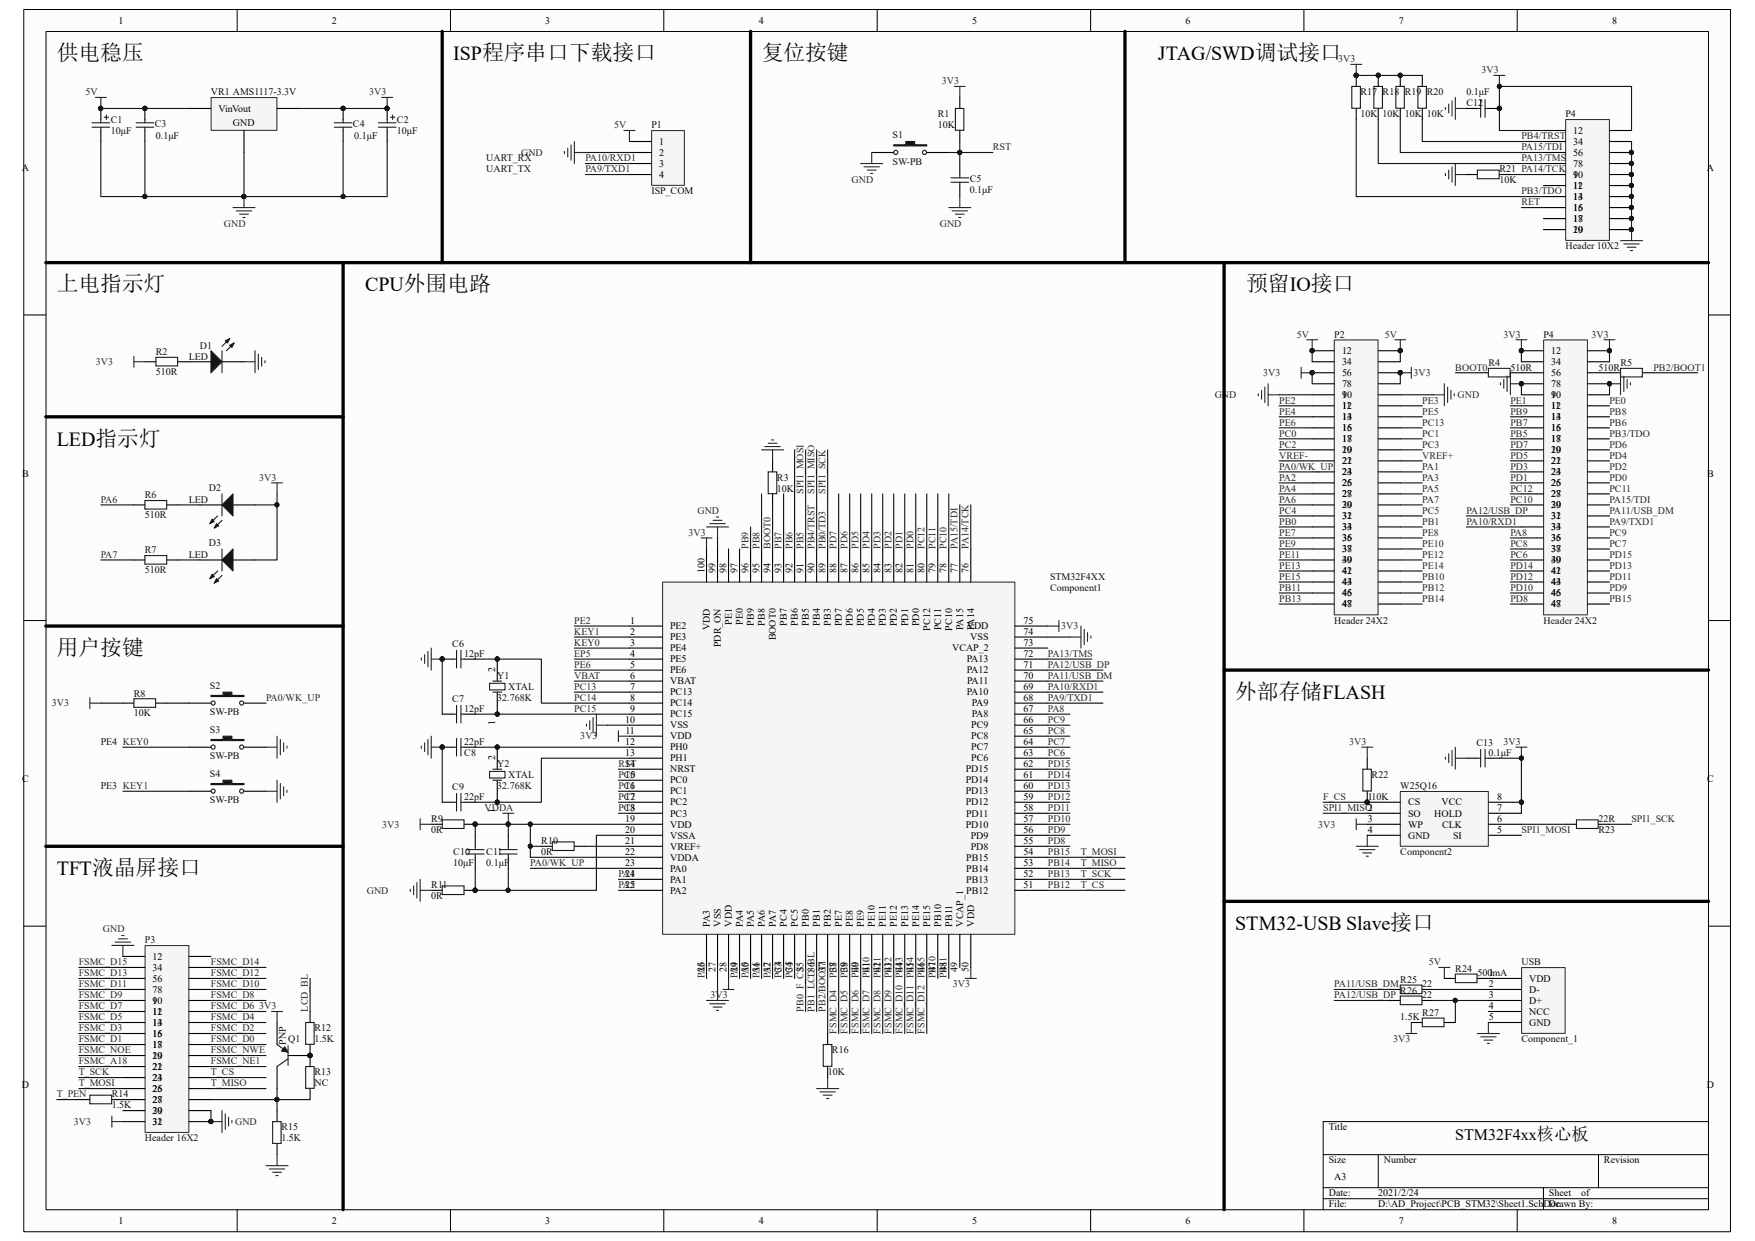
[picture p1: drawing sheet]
<svg xmlns="http://www.w3.org/2000/svg" width="297mm" height="210mm" viewBox="0 0 297 210" stroke-linecap="round" stroke-linejoin="round" font-family="sans-serif">
<defs><g id="words">
<g font-size="3.7">
<text x="9.6" y="10.2">供电稳压</text>
<text x="128.9" y="10.2">复位按键</text>
<text x="9.6" y="49.3">上电指示灯</text>
<text x="210.9" y="49.3">预留IO接口</text>
<text x="9.6" y="110.8">用户按键</text>
<text x="209" y="118.3">外部存储FLASH</text>
</g>
<g font-size="3.4">
<text x="76.7" y="10.2">ISP程序串口下载接口</text>
<text x="196" y="10.2">JTAG/SWD调试接口</text>
<text x="61.8" y="49.3">CPU外围电路</text>
<text x="9.6" y="75.4">LED指示灯</text>
<text x="9.6" y="148.1">TFT液晶屏接口</text>
<text x="209" y="157.4">STM32-USB Slave接口</text>
</g>
<text font-size="2.7" x="246.3" y="193">STM32F4xx核心板</text>
<g font-size="1.7">
<text x="20.1" y="4">1</text>
<text x="56.2" y="4">2</text>
<text x="92.3" y="4">3</text>
<text x="128.4" y="4">4</text>
<text x="164.5" y="4">5</text>
<text x="200.6" y="4">6</text>
<text x="236.7" y="4">7</text>
<text x="272.8" y="4">8</text>
<text x="37" y="18.9">VinVout</text>
<text x="39.4" y="21.3">GND</text>
<text x="266.2" y="22.6">12</text>
<text x="3.7" y="29">A</text>
<text x="111.5" y="24.5">1</text>
<text x="111.5" y="26.4">2</text>
<text x="111.5" y="28.2">3</text>
<text x="266.2" y="24.5">34</text>
<text x="266.2" y="26.4">56</text>
<text x="266.2" y="28.2">78</text>
<text x="288.8" y="29">A</text>
<text x="111.5" y="30.1">4</text>
<text x="266.2" y="30.1">9</text>
<text x="266.2" y="30.1">10</text>
<text x="266.2" y="32">112</text>
<text x="266.2" y="33.8">13</text>
<text x="266.2" y="35.7">15</text>
<text x="267.1" y="33.8">4</text>
<text x="267.1" y="35.7">6</text>
<text x="266.2" y="37.5">17</text>
<text x="266.2" y="39.4">19</text>
<text x="266.2" y="39.4">20</text>
<text x="267.1" y="37.5">8</text>
<text x="227.1" y="59.9">12</text>
<text x="262.5" y="59.9">12</text>
<text x="227.1" y="61.8">34</text>
<text x="227.1" y="63.7">56</text>
<text x="227.1" y="65.5">78</text>
<text x="262.5" y="61.8">34</text>
<text x="262.5" y="63.7">56</text>
<text x="262.5" y="65.5">78</text>
<text x="227.1" y="67.4">9</text>
<text x="227.1" y="67.4">10</text>
<text x="227.1" y="69.3">112</text>
<text x="227.1" y="71.1">13</text>
<text x="228" y="71.1">4</text>
<text x="262.5" y="67.4">9</text>
<text x="262.5" y="67.4">10</text>
<text x="262.5" y="69.3">112</text>
<text x="262.5" y="71.1">13</text>
<text x="263.4" y="71.1">4</text>
<text x="227.1" y="73">15</text>
<text x="227.1" y="74.8">17</text>
<text x="227.1" y="76.7">19</text>
<text x="227.1" y="76.7">20</text>
<text x="228" y="73">6</text>
<text x="228" y="74.8">8</text>
<text x="262.5" y="73">15</text>
<text x="262.5" y="74.8">17</text>
<text x="262.5" y="76.7">19</text>
<text x="262.5" y="76.7">20</text>
<text x="263.4" y="73">6</text>
<text x="263.4" y="74.8">8</text>
<text x="3.7" y="80.6">B</text>
<text x="227.1" y="78.6">21</text>
<text x="227.1" y="80.4">23</text>
<text x="227.1" y="82.3">25</text>
<text x="228" y="78.6">2</text>
<text x="228" y="80.4">4</text>
<text x="228" y="82.3">6</text>
<text x="262.5" y="78.6">21</text>
<text x="262.5" y="80.4">23</text>
<text x="262.5" y="82.3">25</text>
<text x="263.4" y="78.6">2</text>
<text x="263.4" y="80.4">4</text>
<text x="263.4" y="82.3">6</text>
<text x="288.9" y="80.6">B</text>
<text x="227.1" y="84.2">27</text>
<text x="227.1" y="86">29</text>
<text x="227.1" y="86">30</text>
<text x="227.1" y="87.9">31</text>
<text x="227.1" y="89.7">33</text>
<text x="228" y="84.2">8</text>
<text x="228" y="87.9">2</text>
<text x="228" y="89.7">4</text>
<text x="262.5" y="84.2">27</text>
<text x="262.5" y="86">29</text>
<text x="262.5" y="86">30</text>
<text x="262.5" y="87.9">31</text>
<text x="262.5" y="89.7">33</text>
<text x="263.4" y="84.2">8</text>
<text x="263.4" y="87.9">2</text>
<text x="263.4" y="89.7">4</text>
<text x="227.1" y="91.6">35</text>
<text x="227.1" y="93.5">37</text>
<text x="227.1" y="95.3">39</text>
<text x="227.1" y="95.3">40</text>
<text x="228" y="91.6">6</text>
<text x="228" y="93.5">8</text>
<text x="262.5" y="91.6">35</text>
<text x="262.5" y="93.5">37</text>
<text x="262.5" y="95.3">39</text>
<text x="262.5" y="95.3">40</text>
<text x="263.4" y="91.6">6</text>
<text x="263.4" y="93.5">8</text>
<text x="119.2" y="97" transform="rotate(-90 119.2 97)">100</text>
<text x="121.1" y="97" transform="rotate(-90 121.1 97)">99</text>
<text x="122.9" y="97" transform="rotate(-90 122.9 97)">98</text>
<text x="124.8" y="97" transform="rotate(-90 124.8 97)">97</text>
<text x="126.7" y="97" transform="rotate(-90 126.7 97)">96</text>
<text x="128.5" y="97" transform="rotate(-90 128.5 97)">95</text>
<text x="130.4" y="97" transform="rotate(-90 130.4 97)">94</text>
<text x="132.2" y="97" transform="rotate(-90 132.2 97)">93</text>
<text x="134.1" y="97" transform="rotate(-90 134.1 97)">92</text>
<text x="136" y="97" transform="rotate(-90 136 97)">91</text>
<text x="137.8" y="97" transform="rotate(-90 137.8 97)">90</text>
<text x="139.7" y="97" transform="rotate(-90 139.7 97)">89</text>
<text x="141.6" y="97" transform="rotate(-90 141.6 97)">88</text>
<text x="143.4" y="97" transform="rotate(-90 143.4 97)">87</text>
<text x="145.3" y="97" transform="rotate(-90 145.3 97)">86</text>
<text x="147.1" y="97" transform="rotate(-90 147.1 97)">85</text>
<text x="149" y="97" transform="rotate(-90 149 97)">84</text>
<text x="150.9" y="97" transform="rotate(-90 150.9 97)">83</text>
<text x="152.7" y="97" transform="rotate(-90 152.7 97)">82</text>
<text x="154.6" y="97" transform="rotate(-90 154.6 97)">81</text>
<text x="156.5" y="97" transform="rotate(-90 156.5 97)">80</text>
<text x="158.3" y="97" transform="rotate(-90 158.3 97)">79</text>
<text x="160.2" y="97" transform="rotate(-90 160.2 97)">78</text>
<text x="162.1" y="97" transform="rotate(-90 162.1 97)">77</text>
<text x="163.9" y="97" transform="rotate(-90 163.9 97)">76</text>
<text x="227.1" y="97.2">41</text>
<text x="227.1" y="99.1">43</text>
<text x="227.1" y="100.9">45</text>
<text x="228" y="97.2">2</text>
<text x="228" y="99.1">4</text>
<text x="228" y="100.9">6</text>
<text x="262.5" y="97.2">41</text>
<text x="262.5" y="99.1">43</text>
<text x="262.5" y="100.9">45</text>
<text x="263.4" y="97.2">2</text>
<text x="263.4" y="99.1">4</text>
<text x="263.4" y="100.9">6</text>
<text x="106.6" y="105.6">1</text>
<text x="106.6" y="107.4">2</text>
<text x="113.4" y="106.5">PE2</text>
<text x="120.1" y="106.6" transform="rotate(-90 120.1 106.6)">VDD</text>
<text x="123.9" y="105.7" transform="rotate(-90 123.9 105.7)">PE1</text>
<text x="125.7" y="105.7" transform="rotate(-90 125.7 105.7)">PE0</text>
<text x="127.6" y="105.9" transform="rotate(-90 127.6 105.9)">PB9</text>
<text x="129.5" y="105.9" transform="rotate(-90 129.5 105.9)">PB8</text>
<text x="133.2" y="105.9" transform="rotate(-90 133.2 105.9)">PB7</text>
<text x="135" y="105.9" transform="rotate(-90 135 105.9)">PB6</text>
<text x="136.9" y="105.9" transform="rotate(-90 136.9 105.9)">PB5</text>
<text x="138.8" y="105.9" transform="rotate(-90 138.8 105.9)">PB4</text>
<text x="140.6" y="105.9" transform="rotate(-90 140.6 105.9)">PB3</text>
<text x="142.5" y="106" transform="rotate(-90 142.5 106)">PD7</text>
<text x="144.4" y="106" transform="rotate(-90 144.4 106)">PD6</text>
<text x="146.2" y="106" transform="rotate(-90 146.2 106)">PD5</text>
<text x="148.1" y="106" transform="rotate(-90 148.1 106)">PD4</text>
<text x="149.9" y="106" transform="rotate(-90 149.9 106)">PD3</text>
<text x="151.8" y="106" transform="rotate(-90 151.8 106)">PD2</text>
<text x="153.7" y="106" transform="rotate(-90 153.7 106)">PD1</text>
<text x="155.5" y="106" transform="rotate(-90 155.5 106)">PD0</text>
<text x="157.4" y="106.7" transform="rotate(-90 157.4 106.7)">PC12</text>
<text x="159.3" y="106.6" transform="rotate(-90 159.3 106.6)">PC11</text>
<text x="161.1" y="106.7" transform="rotate(-90 161.1 106.7)">PC10</text>
<text x="163" y="106.6" transform="rotate(-90 163 106.6)">PA15</text>
<text x="163.6" y="106.5">VDD</text>
<text x="164.8" y="106.6" transform="rotate(-90 164.8 106.6)">PA14</text>
<text x="173.2" y="107.4">74</text>
<text x="173.2" y="105.6">75</text>
<text x="227.1" y="102.8">47</text>
<text x="228" y="102.8">8</text>
<text x="262.5" y="102.8">47</text>
<text x="263.4" y="102.8">8</text>
<text x="83.8" y="113.8" transform="rotate(-90 83.8 113.8)">2</text>
<text x="106.6" y="109.3">3</text>
<text x="106.6" y="111.2">4</text>
<text x="106.6" y="113">5</text>
<text x="113.4" y="108.4">PE3</text>
<text x="113.4" y="110.2">PE4</text>
<text x="113.4" y="112.1">PE5</text>
<text x="113.4" y="114">PE6</text>
<text x="122" y="109.5" transform="rotate(-90 122 109.5)">PDR_ON</text>
<text x="131.3" y="108.4" transform="rotate(-90 131.3 108.4)">BOOT0</text>
<text x="161.1" y="110.2">VCAP_2</text>
<text x="163.6" y="114">PA12</text>
<text x="163.6" y="112.1">PA13</text>
<text x="164.2" y="108.4">VSS</text>
<text x="173.2" y="113">71</text>
<text x="173.2" y="111.2">72</text>
<text x="173.2" y="109.3">73</text>
<text x="106.6" y="114.9">6</text>
<text x="106.6" y="116.8">7</text>
<text x="106.6" y="118.6">8</text>
<text x="113.4" y="115.8">VBAT</text>
<text x="113.4" y="117.7">PC13</text>
<text x="113.4" y="119.5">PC14</text>
<text x="163.6" y="117.7">PA10</text>
<text x="163.7" y="115.8">PA11</text>
<text x="164.5" y="119.5">PA9</text>
<text x="173.2" y="118.6">68</text>
<text x="173.2" y="116.8">69</text>
<text x="173.2" y="114.9">70</text>
<text x="83.8" y="122.6" transform="rotate(-90 83.8 122.6)">1</text>
<text x="105.8" y="122.3">10</text>
<text x="105.8" y="124.2">11</text>
<text x="106.6" y="120.5">9</text>
<text x="113.4" y="121.4">PC15</text>
<text x="113.4" y="123.3">VSS</text>
<text x="113.4" y="125.1">VDD</text>
<text x="164.4" y="125.1">PC8</text>
<text x="164.4" y="123.3">PC9</text>
<text x="164.5" y="121.4">PA8</text>
<text x="173.2" y="124.2">65</text>
<text x="173.2" y="122.3">66</text>
<text x="173.2" y="120.5">67</text>
<text x="83.8" y="128.7" transform="rotate(-90 83.8 128.7)">2</text>
<text x="105.8" y="126.1">12</text>
<text x="105.8" y="127.9">13</text>
<text x="105.8" y="129.8">14</text>
<text x="105.8" y="131.7">15</text>
<text x="113.4" y="127">PH0</text>
<text x="113.4" y="128.9">PH1</text>
<text x="113.4" y="130.7">NRST</text>
<text x="163.4" y="130.7">PD15</text>
<text x="164.4" y="128.9">PC6</text>
<text x="164.4" y="127">PC7</text>
<text x="173.2" y="131.7">61</text>
<text x="173.2" y="129.8">62</text>
<text x="173.2" y="127.9">63</text>
<text x="173.2" y="126.1">64</text>
<text x="3.7" y="132.4">C</text>
<text x="83.8" y="137.5" transform="rotate(-90 83.8 137.5)">1</text>
<text x="105.8" y="133.5">16</text>
<text x="105.8" y="135.4">17</text>
<text x="105.8" y="137.3">18</text>
<text x="113.4" y="132.6">PC0</text>
<text x="113.4" y="134.5">PC1</text>
<text x="113.4" y="136.3">PC2</text>
<text x="163.4" y="136.3">PD12</text>
<text x="163.4" y="134.5">PD13</text>
<text x="163.4" y="132.6">PD14</text>
<text x="173.2" y="137.3">58</text>
<text x="173.2" y="135.4">59</text>
<text x="173.2" y="133.5">60</text>
<text x="231.5" y="135.4">110K</text>
<text x="238.3" y="136.3">CS</text>
<text x="244" y="136.3">VCC</text>
<text x="253.4" y="135.4">8</text>
<text x="253.4" y="137.3">7</text>
<text x="288.9" y="132.4">C</text>
<text x="105.8" y="139.1">19</text>
<text x="105.8" y="141">20</text>
<text x="105.8" y="142.9">21</text>
<text x="113.4" y="138.2">PC3</text>
<text x="113.4" y="140.1">VDD</text>
<text x="113.4" y="141.9">VSSA</text>
<text x="113.4" y="143.8">VREF+</text>
<text x="163.4" y="140.1">PD10</text>
<text x="163.5" y="138.2">PD11</text>
<text x="164.3" y="143.8">PD8</text>
<text x="164.3" y="141.9">PD9</text>
<text x="173.2" y="142.9">55</text>
<text x="173.2" y="141">56</text>
<text x="173.2" y="139.1">57</text>
<text x="231.5" y="139.1">3</text>
<text x="231.5" y="141">4</text>
<text x="238.3" y="138.2">SO</text>
<text x="238.3" y="140.1">WP</text>
<text x="238.3" y="141.9">GND</text>
<text x="242.7" y="138.2">HOLD</text>
<text x="244.1" y="140.1">CLK</text>
<text x="245.9" y="141.9">SI</text>
<text x="253.4" y="139.1">6</text>
<text x="253.4" y="141">5</text>
<text x="105.8" y="144.7">22</text>
<text x="105.8" y="146.6">23</text>
<text x="105.8" y="148.5">24</text>
<text x="113.4" y="145.7">VDDA</text>
<text x="113.4" y="147.5">PA0</text>
<text x="113.4" y="149.4">PA1</text>
<text x="163.5" y="149.4">PB13</text>
<text x="163.5" y="147.5">PB14</text>
<text x="163.5" y="145.7">PB15</text>
<text x="173.2" y="148.5">52</text>
<text x="173.2" y="146.6">53</text>
<text x="173.2" y="144.7">54</text>
<text x="105.8" y="150.3">25</text>
<text x="113.4" y="151.3">PA2</text>
<text x="163.5" y="151.3">PB12</text>
<text x="173.2" y="150.3">51</text>
<text x="120.1" y="156.8" transform="rotate(-90 120.1 156.8)">PA3</text>
<text x="122" y="156.8" transform="rotate(-90 122 156.8)">VSS</text>
<text x="123.9" y="156.8" transform="rotate(-90 123.9 156.8)">VDD</text>
<text x="125.7" y="156.8" transform="rotate(-90 125.7 156.8)">PA4</text>
<text x="127.6" y="156.8" transform="rotate(-90 127.6 156.8)">PA5</text>
<text x="129.5" y="156.8" transform="rotate(-90 129.5 156.8)">PA6</text>
<text x="131.3" y="156.8" transform="rotate(-90 131.3 156.8)">PA7</text>
<text x="133.2" y="156.8" transform="rotate(-90 133.2 156.8)">PC4</text>
<text x="135" y="156.8" transform="rotate(-90 135 156.8)">PC5</text>
<text x="136.9" y="156.8" transform="rotate(-90 136.9 156.8)">PB0</text>
<text x="138.8" y="156.8" transform="rotate(-90 138.8 156.8)">PB1</text>
<text x="140.6" y="156.8" transform="rotate(-90 140.6 156.8)">PB2</text>
<text x="142.5" y="156.8" transform="rotate(-90 142.5 156.8)">PE7</text>
<text x="144.4" y="156.8" transform="rotate(-90 144.4 156.8)">PE8</text>
<text x="146.2" y="156.8" transform="rotate(-90 146.2 156.8)">PE9</text>
<text x="148.1" y="156.8" transform="rotate(-90 148.1 156.8)">PE10</text>
<text x="149.9" y="156.8" transform="rotate(-90 149.9 156.8)">PE11</text>
<text x="151.8" y="156.8" transform="rotate(-90 151.8 156.8)">PE12</text>
<text x="153.7" y="156.8" transform="rotate(-90 153.7 156.8)">PE13</text>
<text x="155.5" y="156.8" transform="rotate(-90 155.5 156.8)">PE14</text>
<text x="157.4" y="156.8" transform="rotate(-90 157.4 156.8)">PE15</text>
<text x="159.3" y="156.8" transform="rotate(-90 159.3 156.8)">PB10</text>
<text x="161.1" y="156.8" transform="rotate(-90 161.1 156.8)">PB11</text>
<text x="163" y="156.8" transform="rotate(-90 163 156.8)">VCAP_1</text>
<text x="164.8" y="156.8" transform="rotate(-90 164.8 156.8)">VDD</text>
<text x="25.8" y="162.4">12</text>
<text x="25.8" y="164.3">34</text>
<text x="25.8" y="166.2">56</text>
<text x="119.2" y="164.5" transform="rotate(-90 119.2 164.5)">26</text>
<text x="121.1" y="164.5" transform="rotate(-90 121.1 164.5)">27</text>
<text x="122.9" y="164.5" transform="rotate(-90 122.9 164.5)">28</text>
<text x="124.8" y="164.5" transform="rotate(-90 124.8 164.5)">29</text>
<text x="126.7" y="164.5" transform="rotate(-90 126.7 164.5)">30</text>
<text x="128.5" y="164.5" transform="rotate(-90 128.5 164.5)">31</text>
<text x="130.4" y="164.5" transform="rotate(-90 130.4 164.5)">32</text>
<text x="132.2" y="164.5" transform="rotate(-90 132.2 164.5)">33</text>
<text x="134.1" y="164.5" transform="rotate(-90 134.1 164.5)">34</text>
<text x="136" y="164.5" transform="rotate(-90 136 164.5)">35</text>
<text x="137.8" y="164.5" transform="rotate(-90 137.8 164.5)">36</text>
<text x="139.7" y="164.5" transform="rotate(-90 139.7 164.5)">37</text>
<text x="141.6" y="164.5" transform="rotate(-90 141.6 164.5)">38</text>
<text x="143.4" y="164.5" transform="rotate(-90 143.4 164.5)">39</text>
<text x="145.3" y="164.5" transform="rotate(-90 145.3 164.5)">40</text>
<text x="147.1" y="164.5" transform="rotate(-90 147.1 164.5)">41</text>
<text x="149" y="164.5" transform="rotate(-90 149 164.5)">42</text>
<text x="150.9" y="164.5" transform="rotate(-90 150.9 164.5)">43</text>
<text x="152.7" y="164.5" transform="rotate(-90 152.7 164.5)">44</text>
<text x="154.6" y="164.5" transform="rotate(-90 154.6 164.5)">45</text>
<text x="156.5" y="164.5" transform="rotate(-90 156.5 164.5)">46</text>
<text x="158.3" y="164.5" transform="rotate(-90 158.3 164.5)">47</text>
<text x="160.2" y="164.5" transform="rotate(-90 160.2 164.5)">48</text>
<text x="162.1" y="164.5" transform="rotate(-90 162.1 164.5)">49</text>
<text x="163.9" y="164.5" transform="rotate(-90 163.9 164.5)">50</text>
<text x="252" y="165.2">1</text>
<text x="252" y="167.1">2</text>
<text x="258.8" y="166.2">VDD</text>
<text x="25.8" y="168">78</text>
<text x="25.8" y="169.9">9</text>
<text x="25.8" y="169.9">10</text>
<text x="25.8" y="171.7">112</text>
<text x="25.8" y="173.6">13</text>
<text x="26.7" y="173.6">4</text>
<text x="252" y="169">3</text>
<text x="252" y="170.8">4</text>
<text x="252" y="172.7">5</text>
<text x="258.8" y="168">D-</text>
<text x="258.8" y="169.9">D+</text>
<text x="258.8" y="171.7">NCC</text>
<text x="258.8" y="173.6">GND</text>
<text x="25.8" y="175.5">15</text>
<text x="25.8" y="177.3">17</text>
<text x="25.8" y="179.2">19</text>
<text x="25.8" y="179.2">20</text>
<text x="26.7" y="175.5">6</text>
<text x="26.7" y="177.3">8</text>
<text x="3.7" y="184.1">D</text>
<text x="25.8" y="181.1">21</text>
<text x="25.8" y="182.9">23</text>
<text x="25.8" y="184.8">25</text>
<text x="26.7" y="181.1">2</text>
<text x="26.7" y="182.9">4</text>
<text x="26.7" y="184.8">6</text>
<text x="288.8" y="184.1">D</text>
<text x="25.8" y="186.6">27</text>
<text x="25.8" y="188.5">29</text>
<text x="25.8" y="188.5">30</text>
<text x="25.8" y="190.4">31</text>
<text x="26.7" y="186.6">8</text>
<text x="26.7" y="190.4">2</text>
<text x="224.9" y="191.3">Title</text>
<text x="224.9" y="196.9">Size</text>
<text x="234.2" y="196.9">Number</text>
<text x="271.4" y="196.9">Revision</text>
<text x="224.9" y="202.5">Date:</text>
<text x="225.8" y="199.7">A3</text>
<text x="233.3" y="202.5">2021/2/24</text>
<text x="262.1" y="202.5">Sheet</text>
<text x="267.6" y="202.5">of</text>
<text x="20.1" y="207.1">1</text>
<text x="56.2" y="207.1">2</text>
<text x="92.3" y="207.1">3</text>
<text x="128.4" y="207.1">4</text>
<text x="164.5" y="207.1">5</text>
<text x="200.6" y="207.1">6</text>
<text x="224.9" y="204.3">File:</text>
<text x="233.3" y="204.3">D:\AD_Project\PCB_STM32\Sheet1.SchDoc</text>
<text x="236.7" y="207.1">7</text>
<text x="262.1" y="204.3">Drawn By:</text>
<text x="272.8" y="207.1">8</text>
</g>
<g font-size="1.7" fill="#262626">
<text x="226.5" y="10.5">3V3</text>
<text x="14.5" y="16.1">5V</text>
<text x="62.5" y="16.1">3V3</text>
<text x="159.4" y="14.3">3V3</text>
<text x="250.7" y="12.4">3V3</text>
<text x="103.9" y="21.7">5V</text>
<text x="257.5" y="23.6">PB4/TRST</text>
<text x="88.2" y="26.4">GND</text>
<text x="99.1" y="27.3">PA10/RXD1</text>
<text x="99.1" y="29.2">PA9/TXD1</text>
<text x="168" y="25.4">RST</text>
<text x="257.5" y="25.4">PA15/TDI</text>
<text x="257.5" y="27.3">PA13/TMS</text>
<text x="144.1" y="31">GND</text>
<text x="257.5" y="34.8">RET</text>
<text x="257.5" y="32.9">PB3/TDO</text>
<text x="37.9" y="38.5">GND</text>
<text x="159" y="38.5">GND</text>
<text x="219.5" y="57.1">5V</text>
<text x="234.4" y="57.1">5V</text>
<text x="254.5" y="57.1">3V3</text>
<text x="269.4" y="57.1">3V3</text>
<text x="16.2" y="61.8">3V3</text>
<text x="213.8" y="63.7">3V3</text>
<text x="239.2" y="63.7">3V3</text>
<text x="246.3" y="62.7">BOOT0</text>
<text x="279.8" y="62.7">PB2/BOOT1</text>
<text x="205.6" y="67.4">GND</text>
<text x="216.5" y="68.3">PE2</text>
<text x="216.5" y="70.2">PE4</text>
<text x="240.7" y="68.3">PE3</text>
<text x="240.7" y="70.2">PE5</text>
<text x="246.7" y="67.4">GND</text>
<text x="255.6" y="70.2">PB9</text>
<text x="255.6" y="68.3">PE1</text>
<text x="272.4" y="68.3">PE0</text>
<text x="272.4" y="70.2">PB8</text>
<text x="216.5" y="72.1">PE6</text>
<text x="216.5" y="73.9">PC0</text>
<text x="216.5" y="75.8">PC2</text>
<text x="216.5" y="77.6">VREF-</text>
<text x="240.7" y="72.1">PC13</text>
<text x="240.7" y="73.9">PC1</text>
<text x="240.7" y="75.8">PC3</text>
<text x="240.7" y="77.6">VREF+</text>
<text x="255.6" y="72.1">PB7</text>
<text x="255.6" y="73.9">PB5</text>
<text x="255.6" y="75.8">PD7</text>
<text x="255.6" y="77.6">PD5</text>
<text x="272.4" y="72.1">PB6</text>
<text x="272.4" y="73.9">PB3/TDO</text>
<text x="272.4" y="75.8">PD6</text>
<text x="272.4" y="77.6">PD4</text>
<text x="43.9" y="81.4">3V3</text>
<text x="136" y="83.6" transform="rotate(-90 136 83.6)">SPI1_MOSI</text>
<text x="137.8" y="83.6" transform="rotate(-90 137.8 83.6)">SPI1_MISO</text>
<text x="139.7" y="83.6" transform="rotate(-90 139.7 83.6)">SPI1_SCK</text>
<text x="216.5" y="79.5">PA0/WK_UP</text>
<text x="216.5" y="81.4">PA2</text>
<text x="216.5" y="83.2">PA4</text>
<text x="240.7" y="79.5">PA1</text>
<text x="240.7" y="81.4">PA3</text>
<text x="240.7" y="83.2">PA5</text>
<text x="255.6" y="79.5">PD3</text>
<text x="255.6" y="81.4">PD1</text>
<text x="255.6" y="83.2">PC12</text>
<text x="272.4" y="79.5">PD2</text>
<text x="272.4" y="81.4">PD0</text>
<text x="272.4" y="83.2">PC11</text>
<text x="17.1" y="85.1">PA6</text>
<text x="118" y="87">GND</text>
<text x="216.5" y="85.1">PA6</text>
<text x="216.5" y="87">PC4</text>
<text x="216.5" y="88.8">PB0</text>
<text x="240.7" y="85.1">PA7</text>
<text x="240.7" y="87">PC5</text>
<text x="240.7" y="88.8">PB1</text>
<text x="248.2" y="87">PA12/USB_DP</text>
<text x="248.2" y="88.8">PA10/RXD1</text>
<text x="255.6" y="85.1">PC10</text>
<text x="272.4" y="85.1">PA15/TDI</text>
<text x="272.4" y="87">PA11/USB_DM</text>
<text x="272.4" y="88.8">PA9/TXD1</text>
<text x="17.1" y="94.4">PA7</text>
<text x="116.5" y="90.7">3V3</text>
<text x="126.7" y="92.9" transform="rotate(-90 126.7 92.9)">PB9</text>
<text x="128.5" y="92.9" transform="rotate(-90 128.5 92.9)">PB8</text>
<text x="130.4" y="92.9" transform="rotate(-90 130.4 92.9)">BOOT0</text>
<text x="132.2" y="92.9" transform="rotate(-90 132.2 92.9)">PB7</text>
<text x="134.1" y="92.9" transform="rotate(-90 134.1 92.9)">PB6</text>
<text x="136" y="92.9" transform="rotate(-90 136 92.9)">PB5</text>
<text x="137.8" y="92.9" transform="rotate(-90 137.8 92.9)">PB4/TRST</text>
<text x="139.7" y="92.9" transform="rotate(-90 139.7 92.9)">PB0/TD3</text>
<text x="141.6" y="92.9" transform="rotate(-90 141.6 92.9)">PD7</text>
<text x="143.4" y="92.9" transform="rotate(-90 143.4 92.9)">PD6</text>
<text x="145.3" y="92.9" transform="rotate(-90 145.3 92.9)">PD5</text>
<text x="147.1" y="92.9" transform="rotate(-90 147.1 92.9)">PD4</text>
<text x="149" y="92.9" transform="rotate(-90 149 92.9)">PD3</text>
<text x="150.9" y="92.9" transform="rotate(-90 150.9 92.9)">PD2</text>
<text x="152.7" y="92.9" transform="rotate(-90 152.7 92.9)">PD1</text>
<text x="154.6" y="92.9" transform="rotate(-90 154.6 92.9)">PD0</text>
<text x="156.5" y="92.9" transform="rotate(-90 156.5 92.9)">PC12</text>
<text x="158.3" y="92.9" transform="rotate(-90 158.3 92.9)">PC11</text>
<text x="160.2" y="92.9" transform="rotate(-90 160.2 92.9)">PC10</text>
<text x="162.1" y="92.9" transform="rotate(-90 162.1 92.9)">PA15/TDI</text>
<text x="163.9" y="92.9" transform="rotate(-90 163.9 92.9)">PA14/TCK</text>
<text x="216.5" y="90.7">PE7</text>
<text x="216.5" y="92.5">PE9</text>
<text x="216.5" y="94.4">PE11</text>
<text x="240.7" y="90.7">PE8</text>
<text x="240.7" y="92.5">PE10</text>
<text x="240.7" y="94.4">PE12</text>
<text x="255.6" y="90.7">PA8</text>
<text x="255.6" y="92.5">PC8</text>
<text x="255.6" y="94.4">PC6</text>
<text x="272.4" y="90.7">PC9</text>
<text x="272.4" y="92.5">PC7</text>
<text x="272.4" y="94.4">PD15</text>
<text x="216.5" y="96.3">PE13</text>
<text x="216.5" y="98.1">PE15</text>
<text x="216.5" y="100">PB11</text>
<text x="216.5" y="101.9">PB13</text>
<text x="240.7" y="96.3">PE14</text>
<text x="240.7" y="98.1">PB10</text>
<text x="240.7" y="100">PB12</text>
<text x="240.7" y="101.9">PB14</text>
<text x="255.6" y="101.9">PD8</text>
<text x="255.6" y="100">PD10</text>
<text x="255.6" y="96.3">PD14</text>
<text x="255.6" y="98.1">PD12</text>
<text x="272.4" y="96.3">PD13</text>
<text x="272.4" y="98.1">PD11</text>
<text x="272.4" y="100">PD9</text>
<text x="272.4" y="101.9">PB15</text>
<text x="97.2" y="105.6">PE2</text>
<text x="97.2" y="107.4">KEY1</text>
<text x="179.6" y="106.5">3V3</text>
<text x="97.2" y="111.2">EP5</text>
<text x="97.2" y="113">PE6</text>
<text x="97.2" y="109.3">KEY0</text>
<text x="177.3" y="111.2">PA13/TMS</text>
<text x="177.3" y="113">PA12/USB_DP</text>
<text x="8.8" y="119.5">3V3</text>
<text x="45" y="118.6">PA0/WK_UP</text>
<text x="97.2" y="114.9">VBAT</text>
<text x="97.2" y="116.8">PC13</text>
<text x="97.2" y="118.6">PC14</text>
<text x="177.3" y="118.6">PA9/TXD1</text>
<text x="177.3" y="116.8">PA10/RXD1</text>
<text x="177.3" y="114.9">PA11/USB_DM</text>
<text x="97.2" y="120.5">PC15</text>
<text x="98.2" y="125.1">3V3</text>
<text x="177.3" y="120.5">PA8</text>
<text x="177.3" y="124.2">PC8</text>
<text x="177.3" y="122.3">PC9</text>
<text x="104.6" y="129.8">RST</text>
<text x="104.6" y="131.7">PC0</text>
<text x="177.3" y="131.7">PD14</text>
<text x="177.3" y="129.8">PD15</text>
<text x="177.3" y="127.9">PC6</text>
<text x="177.3" y="126.1">PC7</text>
<text x="228.3" y="126.1">3V3</text>
<text x="254.5" y="126.1">3V3</text>
<text x="82" y="137.3">VDDA</text>
<text x="104.6" y="133.5">PC1</text>
<text x="104.6" y="135.4">PC2</text>
<text x="104.6" y="137.3">PC3</text>
<text x="177.3" y="137.3">PD11</text>
<text x="177.3" y="135.4">PD12</text>
<text x="177.3" y="133.5">PD13</text>
<text x="223.9" y="135.4">F_CS</text>
<text x="223.9" y="137.3">SPI1_MISO2</text>
<text x="64.7" y="140.1">3V3</text>
<text x="177.3" y="142.9">PD8</text>
<text x="177.3" y="141">PD9</text>
<text x="177.3" y="139.1">PD10</text>
<text x="223.1" y="140.1">3V3</text>
<text x="257.5" y="141">SPI1_MOSI</text>
<text x="276.1" y="139.1">SPI1_SCK</text>
<text x="89.7" y="146.6">PA0/WK_UP</text>
<text x="104.6" y="148.5">PA1</text>
<text x="177.3" y="148.5">PB13</text>
<text x="177.3" y="146.6">PB14</text>
<text x="177.3" y="144.7">PB15</text>
<text x="182.9" y="148.5">T_SCK</text>
<text x="182.9" y="146.6">T_MISO</text>
<text x="182.9" y="144.7">T_MOSI</text>
<text x="62.1" y="151.3">GND</text>
<text x="104.6" y="150.3">PA2</text>
<text x="177.3" y="150.3">PB12</text>
<text x="182.9" y="150.3">T_CS</text>
<text x="17.4" y="157.8">GND</text>
<text x="13.3" y="163.4">FSMC_D15</text>
<text x="13.3" y="165.2">FSMC_D13</text>
<text x="13.3" y="167.1">FSMC_D11</text>
<text x="35.7" y="163.4">FSMC_D14</text>
<text x="35.7" y="165.2">FSMC_D12</text>
<text x="35.7" y="167.1">FSMC_D10</text>
<text x="119.2" y="165.6" transform="rotate(-90 119.2 165.6)">PA3</text>
<text x="124.8" y="165.6" transform="rotate(-90 124.8 165.6)">PA4</text>
<text x="126.7" y="165.6" transform="rotate(-90 126.7 165.6)">PA5</text>
<text x="128.5" y="165.6" transform="rotate(-90 128.5 165.6)">PA6</text>
<text x="130.4" y="165.6" transform="rotate(-90 130.4 165.6)">PA7</text>
<text x="132.2" y="165.6" transform="rotate(-90 132.2 165.6)">PC4</text>
<text x="134.1" y="165.6" transform="rotate(-90 134.1 165.6)">PC5</text>
<text x="141.6" y="165.6" transform="rotate(-90 141.6 165.6)">PE7</text>
<text x="143.4" y="165.6" transform="rotate(-90 143.4 165.6)">PE8</text>
<text x="145.3" y="165.6" transform="rotate(-90 145.3 165.6)">PE9</text>
<text x="147.1" y="165.6" transform="rotate(-90 147.1 165.6)">PE10</text>
<text x="149" y="165.6" transform="rotate(-90 149 165.6)">PE11</text>
<text x="150.9" y="165.6" transform="rotate(-90 150.9 165.6)">PE12</text>
<text x="158.3" y="165.6" transform="rotate(-90 158.3 165.6)">PB10</text>
<text x="160.2" y="165.6" transform="rotate(-90 160.2 165.6)">PB11</text>
<text x="161.2" y="167.1">3V3</text>
<text x="225.8" y="167.1">PA11/USB_DM</text>
<text x="241.8" y="163.4">5V</text>
<text x="13.3" y="169">FSMC_D9</text>
<text x="13.3" y="170.8">FSMC_D7</text>
<text x="13.3" y="172.7">FSMC_D5</text>
<text x="35.7" y="169">FSMC_D8</text>
<text x="35.7" y="170.8">FSMC_D6</text>
<text x="35.7" y="172.7">FSMC_D4</text>
<text x="43.9" y="170.8">3V3</text>
<text x="52.1" y="171.2" transform="rotate(-90 52.1 171.2)">LCD_BL</text>
<text x="120.3" y="169">3V3</text>
<text x="136" y="171.2" transform="rotate(-90 136 171.2)">PB0 F_CS</text>
<text x="137.8" y="171.2" transform="rotate(-90 137.8 171.2)">PB1 LCD_BL</text>
<text x="139.7" y="171.2" transform="rotate(-90 139.7 171.2)">PB2/BOOT1</text>
<text x="225.8" y="169">PA12/USB_DP</text>
<text x="13.3" y="174.5">FSMC_D3</text>
<text x="13.3" y="176.4">FSMC_D1</text>
<text x="13.3" y="178.3">FSMC_NOE</text>
<text x="35.7" y="174.5">FSMC_D2</text>
<text x="35.7" y="176.4">FSMC_D0</text>
<text x="35.7" y="178.3">FSMC_NWE</text>
<text x="141.6" y="174.9" transform="rotate(-90 141.6 174.9)">FSMC_D4</text>
<text x="143.4" y="174.9" transform="rotate(-90 143.4 174.9)">FSMC_D5</text>
<text x="145.3" y="174.9" transform="rotate(-90 145.3 174.9)">FSMC_D6</text>
<text x="147.1" y="174.9" transform="rotate(-90 147.1 174.9)">FSMC_D7</text>
<text x="149" y="174.9" transform="rotate(-90 149 174.9)">FSMC_D8</text>
<text x="150.9" y="174.9" transform="rotate(-90 150.9 174.9)">FSMC_D9</text>
<text x="152.7" y="174.9" transform="rotate(-90 152.7 174.9)">FSMC_D10 PE13</text>
<text x="154.6" y="174.9" transform="rotate(-90 154.6 174.9)">FSMC_D11 PE14</text>
<text x="156.5" y="174.9" transform="rotate(-90 156.5 174.9)">FSMC_D12 PE15</text>
<text x="235.8" y="176.4">3V3</text>
<text x="9.6" y="185.7">T_PEN</text>
<text x="13.3" y="180.1">FSMC_A18</text>
<text x="13.3" y="182">T_SCK</text>
<text x="13.3" y="183.9">T_MOSI</text>
<text x="35.7" y="180.1">FSMC_NE1</text>
<text x="35.7" y="182">T_CS</text>
<text x="35.7" y="183.9">T_MISO</text>
<text x="12.5" y="190.4">3V3</text>
<text x="39.8" y="190.4">GND</text>
</g>
<g font-size="1.7" fill="#0e0e0e">
<text x="35.7" y="16.1">VR1 AMS1117-3.3V</text>
<text x="230.3" y="16.1">R17</text>
<text x="234" y="16.1">R18</text>
<text x="237.7" y="16.1">R19</text>
<text x="241.5" y="16.1">R20</text>
<text x="248.2" y="16.1">0.1μF</text>
<text x="248.2" y="18">C12</text>
<text x="18.8" y="22.6">10μF</text>
<text x="18.8" y="20.8">C1</text>
<text x="26.2" y="21.5">C3</text>
<text x="26.4" y="23.6">0.1μF</text>
<text x="59.7" y="21.5">C4</text>
<text x="59.9" y="23.6">0.1μF</text>
<text x="67.2" y="22.6">10μF</text>
<text x="67.2" y="20.8">C2</text>
<text x="110.2" y="21.7">P1</text>
<text x="151" y="23.4">S1</text>
<text x="158.7" y="21.7">10K</text>
<text x="158.7" y="19.9">R1</text>
<text x="230.3" y="19.9">10K 10K 10K 10K</text>
<text x="264.9" y="19.9">P4</text>
<text x="82.3" y="27.3">UART_RX</text>
<text x="82.3" y="29.2">UART_TX</text>
<text x="151" y="27.9">SW-PB</text>
<text x="253.7" y="29.2">R21 PA14/TCK</text>
<text x="110.2" y="32.9">ISP_COM</text>
<text x="164.1" y="32.7">0.1μF</text>
<text x="164.1" y="30.9">C5</text>
<text x="253.7" y="31">10K</text>
<text x="264.9" y="42.2">Header 10X2</text>
<text x="33.8" y="59">D1</text>
<text x="225.8" y="57.1">P2</text>
<text x="261.2" y="57.1">P4</text>
<text x="26.4" y="63.5">510R</text>
<text x="26.4" y="60.1">R2</text>
<text x="32" y="60.9">LED</text>
<text x="251.9" y="62">R4</text>
<text x="255.6" y="62.7">510R</text>
<text x="270.5" y="62.7">510R</text>
<text x="274.2" y="62">R5</text>
<text x="35.3" y="83">D2</text>
<text x="131.5" y="83.2">10K</text>
<text x="131.5" y="81.4">R3</text>
<text x="24.5" y="87.7">510R</text>
<text x="24.5" y="84.3">R6</text>
<text x="32" y="85.1">LED</text>
<text x="24.5" y="93.6">R7</text>
<text x="32" y="94.4">LED</text>
<text x="35.3" y="92.4">D3</text>
<text x="24.5" y="97">510R</text>
<text x="177.7" y="98.1">STM32F4XX</text>
<text x="177.7" y="100">Component1</text>
<text x="225.8" y="105.6">Header 24X2</text>
<text x="261.2" y="105.6">Header 24X2</text>
<text x="76.5" y="109.5">C6</text>
<text x="78.6" y="111.2">12pF</text>
<text x="22.6" y="117.9">R8</text>
<text x="35.5" y="116.6">S2</text>
<text x="76.5" y="118.8">C7</text>
<text x="84.2" y="118.6">32.768K</text>
<text x="84.2" y="114.9">Y1</text>
<text x="86" y="116.8">XTAL</text>
<text x="22.6" y="121.2">10K</text>
<text x="35.5" y="121.1">SW-PB</text>
<text x="35.5" y="124">S3</text>
<text x="78.6" y="120.5">12pF</text>
<text x="17.1" y="126.1">PE4 KEY0</text>
<text x="35.5" y="128.5">SW-PB</text>
<text x="35.5" y="131.5">S4</text>
<text x="78.6" y="126.1">22pF</text>
<text x="78.6" y="127.9">C8</text>
<text x="84.2" y="129.8">Y2</text>
<text x="86" y="131.7">XTAL</text>
<text x="232.1" y="131.7">R22</text>
<text x="249.9" y="126.3">C13</text>
<text x="251.9" y="127.9">0.1μF</text>
<text x="17.1" y="133.5">PE3 KEY1</text>
<text x="35.5" y="136">SW-PB</text>
<text x="76.5" y="133.7">C9</text>
<text x="78.6" y="135.4">22pF</text>
<text x="84.2" y="133.5">32.768K</text>
<text x="237" y="133.5">W25Q16</text>
<text x="73" y="141">0R</text>
<text x="73" y="139.1">R9</text>
<text x="91.6" y="142.9">R10</text>
<text x="270.5" y="139.1">22R</text>
<text x="270.5" y="141">R23</text>
<text x="76.7" y="146.6">10μF</text>
<text x="76.7" y="144.7">C10</text>
<text x="82.3" y="146.6">0.1μF</text>
<text x="82.3" y="144.7">C11</text>
<text x="91.6" y="144.7">0R</text>
<text x="237" y="144.7">Component2</text>
<text x="73" y="152.2">0R</text>
<text x="73" y="150.3">R11</text>
<text x="24.5" y="159.6">P3</text>
<text x="237" y="166.3">R25</text>
<text x="240.7" y="167.1">22</text>
<text x="246.3" y="164.5">R24</text>
<text x="250" y="165.2">500mA</text>
<text x="257.5" y="163.4">USB</text>
<text x="237" y="168.2">R26</text>
<text x="237" y="172.7">1.5K</text>
<text x="240.7" y="169">22</text>
<text x="240.7" y="171.9">R27</text>
<text x="48.4" y="176.8" transform="rotate(-90 48.4 176.8)">PNP</text>
<text x="48.8" y="176.4">Q1</text>
<text x="53.2" y="176.4">1.5K</text>
<text x="53.2" y="174.5">R12</text>
<text x="140.8" y="178.3">R16</text>
<text x="257.5" y="176.4">Component_1</text>
<text x="18.9" y="185.7">R14</text>
<text x="53.2" y="183.9">NC</text>
<text x="53.2" y="182">R13</text>
<text x="140.1" y="182">10K</text>
<text x="18.9" y="187.6">1.5K</text>
<text x="47.6" y="191.3">R15</text>
<text x="24.5" y="193.2">Header 16X2</text>
<text x="47.6" y="193.2">1.5K</text>
</g>
</g></defs>
<path d="M4.1 1.7h288.8v206.7h-288.8z" fill="#fcfcfc"/>
<path d="M4 1.6h288.9v206.8h-288.9z" fill="none" stroke="#000" stroke-width=".17"/>
<path d="M7.8 5.4h281.3v199.3h-281.3z" fill="#fcfcfc"/>
<g fill="none" stroke="#000" stroke-width=".17">
<path d="M7.8 5.3h281.3v199.4h-281.3zM40.1 1.6v3.7M76.2 1.6v3.7M112.3 1.6v3.7M148.5 1.6v3.7M184.6 1.6v3.7M220.7 1.6v3.7M256.8 1.6v3.7M4 53.3h3.7M289.2 53.3h3.7M4 105h3.7M289.2 105h3.7"/>
<path d="M4 156.7h3.7M289.2 156.7h3.7M223.9 195.4h65.3M233.3 195.4v5.6M270.5 195.4v5.6M289.2 189.8h-65.3v14.9M40.1 204.7v3.7M76.2 204.7v3.7M112.3 204.7v3.7M148.5 204.7v3.7M184.6 204.7v3.7M220.7 204.7v3.7"/>
<path d="M223.9 201h65.3M223.9 202.9h65.3M256.8 204.7v3.7M261.2 201v3.7"/>
</g>
<path d="M17.1 18.4v1.8M17.1 22.1v1.8" fill="none" stroke="#000" stroke-width=".19"/>
<circle cx="17" cy="18.3" r=".35" fill="#0e0e0e" stroke="#0e0e0e" stroke-width=".17"/>
<path d="M17.6 19.8h.8M18 19.5v.7M15.6 20.8h3M15.6 21.5h3M17.1 20.2v.6M17.1 21.5v.6" fill="none" stroke="#1c1c1c" stroke-width=".19"/>
<path d="M35.8 16.6h11.1v5.5h-11.1z" fill="#f5f5f5"/>
<path d="M35.7 16.5h11.2v5.6h-11.2z" fill="none" stroke="#262626" stroke-width=".17"/>
<path d="M24.5 18.4v1.8M32 18.4h3.7M46.9 18.4h3.7M58.1 18.4v1.8M65.5 18.4v1.8M24.5 22.1v1.8M41.3 22.1v3.7M58.1 22.1v1.8M65.5 22.1v1.8" fill="none" stroke="#000" stroke-width=".19"/>
<g fill="#0e0e0e" stroke="#0e0e0e" stroke-width=".17">
<circle cx="24.5" cy="18.3" r=".35"/>
<circle cx="65.5" cy="18.3" r=".35"/>
<circle cx="58.1" cy="18.3" r=".35"/>
<circle cx="41.3" cy="33.2" r=".35"/>
<circle cx="17" cy="18.3" r=".35"/>
</g>
<g fill="none" stroke="#1c1c1c" stroke-width=".19">
<path d="M66.1 19.8h.7M66.5 19.5v.7M23 20.8h3M23 21.5h3M24.5 20.2v.6M24.5 21.5v.6M56.6 20.8h3M56.6 21.5h3M58.1 20.2v.6M58.1 21.5v.6M64 20.8h3M64 21.5h3"/>
<path d="M65.5 20.2v.6M65.5 21.5v.6"/>
</g>
<path d="M16.1 16.5h1.9M17.1 16.5v1.9M64.6 16.5h1.9M65.5 16.5v1.9M39.4 35.1h3.8M40 35.7h2.6M40.6 36.2h1.4M41.1 36.8h.4M41.3 33.3v1.8" fill="none" stroke="#262626" stroke-width=".19"/>
<path d="M74.8 5.3v39.1h-67.1M74.8 44.4h214.4" fill="none" stroke="#000" stroke-width=".56"/>
<path d="M110.3 22.1h5.5v9.3h-5.5z" fill="#f5f5f5"/>
<path d="M110.3 22.1h5.5v9.3h-5.5z" fill="none" stroke="#262626" stroke-width=".17"/>
<path d="M106.5 23.9h3.7M106.5 25.8h3.7M106.5 27.7h3.7M106.5 29.5h3.7M147.5 25.8h3.8M156.8 25.8h3.8" fill="none" stroke="#000" stroke-width=".19"/>
<path d="M95.5 25.6v.4M96.1 25.1v1.5M96.6 24.5v2.6M97.2 23.9v3.8M97.2 25.8h1.9M105.6 22.1h1.9M106.5 22.1v1.8" fill="none" stroke="#262626" stroke-width=".19"/>
<path d="M127 5.3v39.1" fill="none" stroke="#000" stroke-width=".56"/>
<path d="M151.3 24.5h2v-.6h1.5v.6h2v.2h-5.5z" fill-rule="evenodd" fill="#1c1c1c"/>
<g fill="none" stroke="#1c1c1c" stroke-width=".19">
<path d="M161.7 18.4h1.4v3.6h-1.4zM151.3 24.5h2v-.6h1.5v.6h2v.2h-5.5zM160.9 30.1h3M160.9 30.8h3M162.4 29.5v.6M162.4 30.8v.6M26.4 60.5h3.7v1.4h-3.7zM130 79.9h1.5v3.6h-1.5zM74.8 138.7h3.7v1.5h-3.7zM74.8 149.9h3.7v1.5h-3.7zM78.9 143.8h3M78.9 144.5h3"/>
<path d="M80.4 143.2v.6M80.4 144.5v.6M84.5 143.8h3M84.5 144.5h3M86 143.2v.6M86 144.5v.6M93.5 142.5h3.7v1.4h-3.7zM139.3 176.8h1.5v3.7h-1.5z"/>
<circle cx="151.6" cy="25.8" r=".35"/>
<circle cx="156.5" cy="25.8" r=".35"/>
</g>
<g fill="none" stroke="#262626" stroke-width=".19">
<path d="M161.5 14.6h1.9M162.4 14.6v1.9M145.7 27.7h3.7M146.2 28.2h2.6M146.8 28.8h1.5M147.3 29.4h.4M147.5 25.8v1.9M160.6 35.1h3.7M161.1 35.7h2.6M161.7 36.2h1.5M162.2 36.8h.4M162.4 33.3v1.8"/>
<path d="M22.7 60.3v1.9M22.7 61.2h1.8M118.6 91h1.9M119.6 89.2h3.7M119.6 91v1.9M120.1 88.6h2.6M120.7 88.1h1.5M121.2 87.5h.4M121.4 89.2v1.8M177.3 105.9h1.9M179.2 105v1.9M181.1 107.8h1.8"/>
<path d="M182.9 105.9v3.8M183.5 106.5v2.6M184 107.1v1.5M184.6 107.6v.4M71.1 138.6v1.8M71.1 139.5h1.9M85.1 137.6h1.9M86 137.6v1.9M99.3 122.5v.4M99.8 122v1.5M100.4 121.4v2.6M100.9 120.9v3.7"/>
<path d="M100.9 122.7h1.9M104.7 123.7v1.8M104.7 124.6h1.8M69.4 150.5v.4M70 149.9v1.5M70.6 149.4v2.6M71.1 148.8v3.7M71.1 150.7h1.9M119.6 169.3h3.7M120.1 169.9h2.6M120.7 170.4h1.5M121.2 171h.4"/>
<path d="M121.4 167.4v1.9M122.4 167.4h1.8M123.3 165.6v1.8M163.4 165.6h1.8M164.3 163.7v1.9M138.2 184.2h3.7M138.8 184.8h2.6M139.3 185.3h1.5M139.9 185.9h.4M140.1 182.4v1.8"/>
</g>
<g fill="none" stroke="#000" stroke-width=".19">
<path d="M162.4 16.5v1.9M162.4 22.1v1.8M162.4 27.7v1.8M162.4 31.4v1.9M24.5 61.2h1.9M30.1 61.2h5.6M37.6 61.2h3.7M130.7 78v1.9M130.7 83.6v1.8M73 139.5h1.8M78.6 139.5h1.8M73 150.7h1.8"/>
<path d="M78.6 150.7h1.8M80.4 141.4v1.8M80.4 145.1v1.8M86 141.4v1.8M86 145.1v1.8M91.6 143.2h1.9M97.2 143.2h1.9M140.1 174.9v1.9M140.1 180.5v1.9"/>
</g>
<path d="M190.4 5.3v39.1M207.2 113.4h82" fill="none" stroke="#000" stroke-width=".56"/>
<g fill="#0e0e0e" stroke="#0e0e0e" stroke-width=".17">
<circle cx="80.4" cy="139.5" r=".35"/>
<circle cx="80.4" cy="150.7" r=".35"/>
<circle cx="86" cy="139.5" r=".35"/>
</g>
<path d="M35.7 59.4l1.9 1.8-1.9 1.9z" fill="#1c1c1c"/>
<path d="M35.7 59.4l1.9 1.8-1.9 1.9zM38.9 57.3l-1.3 1.3M39.6 58.1l-1.3 1.3" fill="none" stroke="#1c1c1c" stroke-width=".19"/>
<path d="M38.9 58.4l.7-.3-.4 .7z" fill="#1c1c1c"/>
<path d="M38.9 58.4l.7-.3-.4 .7z" fill="none" stroke="#1c1c1c" stroke-width=".19"/>
<path d="M38.1 57.7l.8-.4-.4 .8z" fill="#1c1c1c"/>
<path d="M37.6 59.4v3.7M38.1 57.7l.8-.4-.4 .8z" fill="none" stroke="#1c1c1c" stroke-width=".19"/>
<path d="M43.2 59.4v3.7M43.7 59.9v2.6M41.3 61.2h1.9M44.3 60.5v1.5M44.8 61v.4" fill="none" stroke="#262626" stroke-width=".19"/>
<path d="M7.7 70.5h50.4" fill="none" stroke="#000" stroke-width=".56"/>
<path d="M33.8 85.4h3.8M39.4 85.4h3.8" fill="none" stroke="#000" stroke-width=".19"/>
<path d="M39.4 83.6v3.7l-1.8-1.9z" fill="#1c1c1c"/>
<path d="M36.8 87.3l-1.3 1.3M37.6 88.1l-1.3 1.3M39.4 83.6v3.7l-1.8-1.9z" fill="none" stroke="#1c1c1c" stroke-width=".19"/>
<path d="M35.9 87.9l.4 .3-.8 .4z" fill="#1c1c1c"/>
<path d="M35.9 87.9l.4 .3-.8 .4z" fill="none" stroke="#1c1c1c" stroke-width=".19"/>
<path d="M36.6 88.6l.4 .4-.7 .4z" fill="#1c1c1c"/>
<path d="M36.6 88.6l.4 .4-.7 .4zM37.6 83.6v3.7" fill="none" stroke="#1c1c1c" stroke-width=".19"/>
<path d="M33.8 94.8h3.8M39.4 94.8h3.8" fill="none" stroke="#000" stroke-width=".19"/>
<path d="M39.4 92.9v3.7l-1.8-1.8z" fill="#1c1c1c"/>
<path d="M36.8 96.6l-1.3 1.3M37.6 97.4l-1.3 1.3M39.4 92.9v3.7l-1.8-1.8z" fill="none" stroke="#1c1c1c" stroke-width=".19"/>
<path d="M35.9 97.2l.4 .4-.8 .3z" fill="#1c1c1c"/>
<path d="M35.9 97.2l.4 .4-.8 .3z" fill="none" stroke="#1c1c1c" stroke-width=".19"/>
<path d="M36.6 97.9l.4 .4-.7 .4z" fill="#1c1c1c"/>
<path d="M24.5 84.7h3.7v1.5h-3.7zM24.5 94h3.7v1.5h-3.7zM36.6 97.9l.4 .4-.7 .4zM37.6 92.9v3.7" fill="none" stroke="#1c1c1c" stroke-width=".19"/>
<path d="M46 81.7h1.8M46.9 81.7v1.9" fill="none" stroke="#262626" stroke-width=".19"/>
<path d="M22.7 85.4h1.8M22.7 94.8h1.8M28.2 85.4h1.9M28.2 94.8h1.9M32 119h3.7M41.3 119h3.7" fill="none" stroke="#000" stroke-width=".19"/>
<path d="M7.7 105.9h50.4" fill="none" stroke="#000" stroke-width=".56"/>
<path d="M35.7 117.7h2.1v-.6h1.4v.6h2.1v.2h-5.6z" fill-rule="evenodd" fill="#1c1c1c"/>
<g fill="none" stroke="#1c1c1c" stroke-width=".19">
<path d="M22.7 118.2h3.6v1.5h-3.6zM35.7 117.7h2.1v-.6h1.4v.6h2.1v.2h-5.6z"/>
<circle cx="36.1" cy="119" r=".35"/>
<circle cx="40.9" cy="119" r=".35"/>
</g>
<path d="M15.2 118.1v1.8M15.2 119h1.9" fill="none" stroke="#262626" stroke-width=".19"/>
<path d="M20.8 119h1.9M26.4 119h1.8M32 126.4h3.7M41.3 126.4h3.7" fill="none" stroke="#000" stroke-width=".19"/>
<path d="M35.7 125.1h2.1v-.5h1.4v.5h2.1v.2h-5.6z" fill-rule="evenodd" fill="#1c1c1c"/>
<g fill="none" stroke="#1c1c1c" stroke-width=".19">
<path d="M35.7 125.1h2.1v-.5h1.4v.5h2.1v.2h-5.6z"/>
<circle cx="36.1" cy="126.4" r=".35"/>
<circle cx="40.9" cy="126.4" r=".35"/>
</g>
<path d="M32 133.9h3.7M41.3 133.9h3.7" fill="none" stroke="#000" stroke-width=".19"/>
<path d="M35.7 132.6h2.1v-.6h1.4v.6h2.1v.2h-5.6z" fill-rule="evenodd" fill="#1c1c1c"/>
<g fill="none" stroke="#1c1c1c" stroke-width=".19">
<path d="M35.7 132.6h2.1v-.6h1.4v.6h2.1v.2h-5.6z"/>
<circle cx="36.1" cy="133.9" r=".35"/>
<circle cx="40.9" cy="133.9" r=".35"/>
</g>
<path d="M45 126.4h1.9M45 133.9h1.9M46.9 124.6v3.7M46.9 132v3.8M47.4 125.1v2.7M47.4 132.6v2.6M48 125.7v1.5M48 133.2v1.4M48.6 126.3v.3M48.6 133.7v.4" fill="none" stroke="#262626" stroke-width=".19"/>
<path d="M7.7 143.2h50.4" fill="none" stroke="#000" stroke-width=".56"/>
<path d="M24.6 160.1h7.4v31.5h-7.4z" fill="#f5f5f5"/>
<path d="M24.6 160h7.4v31.6h-7.4z" fill="none" stroke="#262626" stroke-width=".17"/>
<g fill="none" stroke="#000" stroke-width=".19">
<path d="M20.8 161.9h3.7M20.8 163.7h3.7M20.8 165.6h3.7M20.8 167.4h3.7M20.8 169.3h3.7M20.8 171.2h3.7M20.8 173h3.7M20.8 174.9h3.7M20.8 176.8h3.7M20.8 178.6h3.7M32 161.9h3.7M32 163.7h3.7"/>
<path d="M32 165.6h3.7M32 167.4h3.7M32 169.3h3.7M32 171.2h3.7M32 173h3.7M32 174.9h3.7M32 176.8h3.7M32 178.6h3.7M46.9 173v3.8M48.7 178.6h3.8M13.3 186.1h1.9M18.9 186.1h5.6"/>
<path d="M20.8 180.5h3.7M20.8 182.4h3.7M20.8 184.2h3.7M20.8 187.9h3.7M20.8 189.8h3.7M32 180.5h3.7M32 182.4h3.7M32 184.2h3.7M32 186.1h3.7M32 187.9h3.7M32 189.8h3.7M46.9 180.5v3.7"/>
</g>
<g fill="#0e0e0e" stroke="#0e0e0e" stroke-width=".17">
<circle cx="35.7" cy="189.8" r=".35"/>
<circle cx="52.5" cy="178.6" r=".35"/>
</g>
<path d="M18.9 160h3.8M19.5 159.4h2.6M20.1 158.9h1.4M20.6 158.3h.4M20.8 160v1.9M18.9 189.8h1.9M18.9 188.9v1.8M35.7 189.8h1.9M37.6 187.9v3.8M38.1 188.5v2.6M38.7 189.1v1.5M39.2 189.6v.4" fill="none" stroke="#262626" stroke-width=".19"/>
<path d="M46.9 176.8l1.3 .9M48.7 177v3.3M48.7 179.2l-1.8 1.3M15.2 185.3h3.7v1.5h-3.7z" fill="none" stroke="#1c1c1c" stroke-width=".19"/>
<path d="M48.2 177.1l.5 1-1.1-.2z" fill="#1c1c1c"/>
<path d="M48.2 177.1l.5 1-1.1-.2z" fill="none" stroke="#1c1c1c" stroke-width=".17"/>
<circle cx="52.5" cy="178.6" r=".35" fill="#0e0e0e" stroke="#0e0e0e" stroke-width=".17"/>
<path d="M46 171.2h1.8M46.9 171.2v1.8M45 197.3h3.7M45.6 197.8h2.6M46.1 198.4h1.5M46.7 198.9h.4M46.9 195.4v1.9" fill="none" stroke="#262626" stroke-width=".19"/>
<path d="M52.5 171.2v1.8M52.5 176.8v3.7M46.9 187.9v1.9M46.9 193.5v1.9M52.5 184.2v1.9" fill="none" stroke="#000" stroke-width=".19"/>
<path d="M51.7 173h1.5v3.7h-1.5zM46.1 189.8h1.5v3.7h-1.5zM51.7 180.5h1.5v3.7h-1.5z" fill="none" stroke="#1c1c1c" stroke-width=".19"/>
<path d="M225.8 57.6h7.4v46.5h-7.4z" fill="#f5f5f5"/>
<path d="M225.8 57.5h7.4v46.6h-7.4z" fill="none" stroke="#262626" stroke-width=".17"/>
<g fill="none" stroke="#000" stroke-width=".19">
<path d="M222.1 59.4h3.7M233.3 59.4h3.7M222.1 61.2h3.7M222.1 63.1h3.7M222.1 64.9h3.7M222.1 66.8h3.7M222.1 68.7h3.7M222.1 70.5h3.7M222.1 72.4h3.7M222.1 74.3h3.7M222.1 76.1h3.7M222.1 78h3.7"/>
<path d="M222.1 79.9h3.7M233.3 61.2h3.7M233.3 63.1h3.7M233.3 64.9h3.7M233.3 66.8h3.7M233.3 68.7h3.7M233.3 70.5h3.7M233.3 72.4h3.7M233.3 74.3h3.7M233.3 76.1h3.7M233.3 78h3.7M233.3 79.9h3.7"/>
<path d="M222.1 81.7h3.7M222.1 83.6h3.7M222.1 85.4h3.7M222.1 87.3h3.7M222.1 89.2h3.7M222.1 91h3.7M222.1 92.9h3.7M222.1 94.8h3.7M222.1 96.6h3.7M222.1 98.5h3.7M233.3 81.7h3.7M233.3 83.6h3.7"/>
<path d="M233.3 85.4h3.7M233.3 87.3h3.7M233.3 89.2h3.7M233.3 91h3.7M233.3 92.9h3.7M233.3 94.8h3.7M233.3 96.6h3.7M233.3 98.5h3.7M222.1 100.4h3.7M222.1 102.2h3.7M233.3 100.4h3.7M233.3 102.2h3.7"/>
</g>
<g fill="#0e0e0e" stroke="#0e0e0e" stroke-width=".17">
<circle cx="222.1" cy="59.3" r=".35"/>
<circle cx="237" cy="59.3" r=".35"/>
<circle cx="222.1" cy="63.1" r=".35"/>
<circle cx="237" cy="63.1" r=".35"/>
</g>
<g fill="none" stroke="#262626" stroke-width=".19">
<path d="M221.1 57.5h1.9M222.1 57.5v1.9M236 57.5h1.9M237 57.5v1.9M212.9 66.6v.4M213.5 66.1v1.5M214.1 65.5v2.6M214.6 64.9v3.8M214.6 66.8h1.9M220.2 62.2v1.8M220.2 63.1h1.9M237 63.1h1.8"/>
<path d="M238.8 62.2v1.8M242.6 66.8h1.8M244.4 64.9v3.8M245 65.5v2.6M245.6 66.1v1.5M246.1 66.6v.4"/>
</g>
<path d="M261.3 57.6h7.3v46.5h-7.3z" fill="#f5f5f5"/>
<path d="M261.2 57.5h7.4v46.6h-7.4z" fill="none" stroke="#262626" stroke-width=".17"/>
<g fill="none" stroke="#000" stroke-width=".19">
<path d="M257.5 59.4h3.7M268.7 59.4h3.7M250 63.1h1.9M255.6 63.1h5.6M257.5 61.2h3.7M257.5 64.9h3.7M257.5 66.8h3.7M257.5 68.7h3.7M257.5 70.5h3.7M257.5 72.4h3.7M257.5 74.3h3.7M257.5 76.1h3.7"/>
<path d="M257.5 78h3.7M257.5 79.9h3.7M268.7 61.2h3.7M268.7 63.1h5.6M268.7 64.9h3.7M268.7 66.8h3.7M268.7 68.7h3.7M268.7 70.5h3.7M268.7 72.4h3.7M268.7 74.3h3.7M268.7 76.1h3.7M268.7 78h3.7"/>
<path d="M268.7 79.9h3.7M278 63.1h1.8M257.5 81.7h3.7M257.5 83.6h3.7M257.5 85.4h3.7M257.5 87.3h3.7M257.5 89.2h3.7M257.5 91h3.7M257.5 92.9h3.7M257.5 94.8h3.7M257.5 96.6h3.7M257.5 98.5h3.7"/>
<path d="M268.7 81.7h3.7M268.7 83.6h3.7M268.7 85.4h3.7M268.7 87.3h3.7M268.7 89.2h3.7M268.7 91h3.7M268.7 92.9h3.7M268.7 94.8h3.7M268.7 96.6h3.7M268.7 98.5h3.7M74.8 111.5h1.9M78.6 111.5h1.8"/>
<path d="M84.2 111.5v3.8M84.2 117.1v3.8M257.5 100.4h3.7M257.5 102.2h3.7M268.7 100.4h3.7M268.7 102.2h3.7M74.8 120.9h1.9M74.8 126.4h1.9M74.8 135.8h1.9M78.6 120.9h1.8M78.6 126.4h1.8M78.6 135.8h1.8"/>
<path d="M84.2 126.4v3.8M84.2 132v3.8"/>
</g>
<g fill="#0e0e0e" stroke="#0e0e0e" stroke-width=".17">
<circle cx="257.5" cy="59.3" r=".35"/>
<circle cx="272.4" cy="59.3" r=".35"/>
<circle cx="257.5" cy="64.9" r=".35"/>
<circle cx="272.4" cy="64.9" r=".35"/>
<circle cx="84.1" cy="120.8" r=".35"/>
<circle cx="84.1" cy="111.5" r=".35"/>
<circle cx="74.8" cy="111.5" r=".35"/>
<circle cx="84.1" cy="135.7" r=".35"/>
<circle cx="84.1" cy="126.4" r=".35"/>
<circle cx="74.8" cy="126.4" r=".35"/>
</g>
<g fill="none" stroke="#262626" stroke-width=".19">
<path d="M256.5 57.5h1.9M257.5 57.5v1.9M271.5 57.5h1.8M272.4 57.5v1.9M253.9 64.8v.3M254.5 64.2v1.5M255.1 63.6v2.7M255.6 63.1v3.7M255.6 64.9h1.9M272.4 64.9h1.9M274.3 63.1v3.7M274.8 63.6v2.7"/>
<path d="M275.4 64.2v1.5M275.9 64.8v.3M71.3 111.4v.3M71.9 110.8v1.5M72.4 110.2v2.6M73 109.7v3.7M73 111.5h1.8M71.3 126.3v.3M71.9 125.7v1.5M72.4 125.1v2.7M73 124.6v3.7M73 126.4h1.8"/>
</g>
<g fill="none" stroke="#1c1c1c" stroke-width=".19">
<path d="M251.9 62.3h3.7v1.5h-3.7zM274.3 62.3h3.6v1.5h-3.6zM76.7 111.5h.6M77.3 110v3M77.3 119.4v2.9M78 110v3M78 119.4v2.9M78 111.5h.6M82.9 115.6h2.6v1.2h-2.6zM83.4 115.3h1.5M83.4 117.1h1.5M76.7 120.9h.6"/>
<path d="M76.7 126.4h.6M76.7 135.8h.6M77.3 125v2.9M77.3 134.3v3M78 125v2.9M78 134.3v3M78 120.9h.6M78 126.4h.6M78 135.8h.6M82.9 130.5h2.6v1.2h-2.6zM83.4 130.2h1.5M83.4 132h1.5"/>
</g>
<path d="M265 20.3h7.4v20.4h-7.4z" fill="#f5f5f5"/>
<path d="M265 20.2h7.4v20.5h-7.4z" fill="none" stroke="#262626" stroke-width=".17"/>
<g fill="none" stroke="#000" stroke-width=".19">
<path d="M229.5 12.8v1.8M229.5 18.4v1.8M233.3 12.8v1.8M233.3 18.4v1.8M237 12.8v1.8M237 18.4v1.8M240.7 12.8v1.8M240.7 18.4v1.8M248.2 18.4h1.8M251.9 18.4h1.9M261.2 22.1h3.7M261.2 23.9h3.7"/>
<path d="M261.2 25.8h3.7M261.2 27.7h3.7M261.2 29.5h3.7M261.2 31.4h3.7M261.2 33.3h3.7M261.2 35.1h3.7M261.2 37h3.7M261.2 38.9h3.7M272.4 22.1h3.7M272.4 23.9h3.7M272.4 25.8h3.7M272.4 27.7h3.7"/>
<path d="M272.4 29.5h3.7M272.4 31.4h3.7M272.4 33.3h3.7M272.4 35.1h3.7M272.4 37h3.7M272.4 38.9h3.7"/>
</g>
<g fill="#0e0e0e" stroke="#0e0e0e" stroke-width=".17">
<circle cx="276.1" cy="25.8" r=".35"/>
<circle cx="276.1" cy="27.7" r=".35"/>
<circle cx="276.1" cy="29.5" r=".35"/>
<circle cx="276.1" cy="31.4" r=".35"/>
<circle cx="276.1" cy="33.2" r=".35"/>
<circle cx="276.1" cy="35.1" r=".35"/>
<circle cx="276.1" cy="37" r=".35"/>
<circle cx="276.1" cy="38.8" r=".35"/>
<circle cx="253.7" cy="18.3" r=".35"/>
<circle cx="253.7" cy="14.6" r=".35"/>
<circle cx="229.5" cy="12.7" r=".35"/>
<circle cx="233.2" cy="12.7" r=".35"/>
<circle cx="237" cy="12.7" r=".35"/>
</g>
<g fill="none" stroke="#262626" stroke-width=".19">
<path d="M228.6 10.9h1.9M229.5 10.9v1.9M244.6 18.2v.3M245.2 17.6v1.5M245.7 17.1v2.6M246.3 16.5v3.7M246.3 18.4h1.9M252.8 12.8h1.9M253.8 12.8v1.8M276.1 38.9v1.8M274.3 40.7h3.7M274.8 41.3h2.6"/>
<path d="M275.4 41.8h1.5M275.9 42.4h.4"/>
</g>
<path d="M228.8 14.6h1.4v3.7h-1.4zM232.5 14.6h1.5v3.7h-1.5zM236.2 14.6h1.5v3.7h-1.5zM240 14.6h1.4v3.7h-1.4zM250 18.4h.6M250.6 16.9v2.9M251.3 16.9v2.9M251.3 18.4h.6" fill="none" stroke="#1c1c1c" stroke-width=".19"/>
<path d="M58.1 44.4v160.3M207.2 44.4v160.3" fill="none" stroke="#000" stroke-width=".56"/>
<path d="M112.2 98.6h59.5v59.5h-59.5z" fill="#f5f5f5"/>
<path d="M112.1 98.5h59.6v59.6h-59.6z" fill="none" stroke="#262626" stroke-width=".17"/>
<g fill="none" stroke="#000" stroke-width=".19">
<path d="M248.2 29.5h1.8M253.8 29.5h1.8M119.6 92.9v5.6M121.4 92.9v5.6M123.3 92.9v5.6M125.2 92.9v5.6M127 92.9v5.6M128.9 92.9v5.6M130.7 92.9v5.6M132.6 92.9v5.6M134.5 92.9v5.6M136.3 92.9v5.6"/>
<path d="M138.2 92.9v5.6M140.1 92.9v5.6M141.9 92.9v5.6M143.8 92.9v5.6M145.7 92.9v5.6M147.5 92.9v5.6M149.4 92.9v5.6M151.3 92.9v5.6M153.1 92.9v5.6M155 92.9v5.6M156.8 92.9v5.6M158.7 92.9v5.6"/>
<path d="M160.6 92.9v5.6M162.4 92.9v5.6M164.3 92.9v5.6M106.5 105.9h5.6M106.5 107.8h5.6M106.5 109.7h5.6M106.5 111.5h5.6M106.5 113.4h5.6M106.5 115.3h5.6M106.5 117.1h5.6M106.5 119h5.6M171.8 105.9h5.5"/>
<path d="M171.8 107.8h5.5M171.8 109.7h5.5M171.8 111.5h5.5M171.8 113.4h5.5M171.8 115.3h5.5M171.8 117.1h5.5M171.8 119h5.5M106.5 120.9h5.6M106.5 122.7h5.6M106.5 124.6h5.6M106.5 126.4h5.6M106.5 128.3h5.6"/>
<path d="M106.5 130.2h5.6M106.5 132h5.6M106.5 133.9h5.6M106.5 135.8h5.6M106.5 137.6h5.6M106.5 139.5h5.6M171.8 120.9h5.5M171.8 122.7h5.5M171.8 124.6h5.5M171.8 126.4h5.5M171.8 128.3h5.5M171.8 130.2h5.5"/>
<path d="M171.8 132h5.5M171.8 133.9h5.5M171.8 135.8h5.5M171.8 137.6h5.5M171.8 139.5h5.5M231.4 128.3v1.9M231.4 133.9v1.9M248.2 128.3h1.8M251.9 128.3h1.9M264.9 139.5h1.9M270.5 139.5h1.9M106.5 141.4h5.6"/>
<path d="M106.5 143.2h5.6M106.5 145.1h5.6M106.5 146.9h5.6M106.5 148.8h5.6M106.5 150.7h5.6M119.6 158.1v5.6M121.4 158.1v5.6M123.3 158.1v5.6M125.2 158.1v5.6M127 158.1v5.6M128.9 158.1v5.6M130.7 158.1v5.6"/>
<path d="M132.6 158.1v5.6M134.5 158.1v5.6M136.3 158.1v5.6M138.2 158.1v5.6M140.1 158.1v5.6M141.9 158.1v5.6M143.8 158.1v5.6M145.7 158.1v5.6M147.5 158.1v5.6M149.4 158.1v5.6M151.3 158.1v5.6M153.1 158.1v5.6"/>
<path d="M155 158.1v5.6M156.8 158.1v5.6M158.7 158.1v5.6M160.6 158.1v5.6M162.4 158.1v5.6M164.3 158.1v5.6M171.8 141.4h5.5M171.8 143.2h5.5M171.8 145.1h5.5M171.8 146.9h5.5M171.8 148.8h5.5M171.8 150.7h5.5"/>
</g>
<g fill="#0e0e0e" stroke="#0e0e0e" stroke-width=".17">
<circle cx="231.4" cy="135.7" r=".35"/>
<circle cx="257.5" cy="128.3" r=".35"/>
</g>
<path d="M250 28.8h3.7v1.4h-3.7zM230.6 130.2h1.5v3.7h-1.5zM250 128.3h.6M250.6 126.8v3M251.3 126.8v3M251.3 128.3h.6M266.8 138.7h3.7v1.5h-3.7z" fill="none" stroke="#1c1c1c" stroke-width=".19"/>
<g fill="none" stroke="#262626" stroke-width=".19">
<path d="M244.6 29.4v.3M245.2 28.8v1.5M245.7 28.2v2.6M246.3 27.7v3.7M246.3 29.5h1.9M128.9 76.1h3.7M129.4 75.6h2.7M130 75h1.5M130.6 74.5h.3M130.7 76.1v1.9M229.5 138.6v1.8M229.5 139.5h1.9"/>
<path d="M230.5 126.4h1.8M231.4 126.4v1.9M244.6 128.1v.4M245.2 127.6v1.5M245.7 127v2.6M246.3 126.4v3.8M246.3 128.3h1.9M256.5 126.4h1.9M257.5 126.4v1.9M229.5 143.2h3.8M230.1 143.8h2.6M230.6 144.3h1.5"/>
<path d="M231.2 144.9h.4M231.4 141.4v1.8"/>
</g>
<path d="M207.2 152.5h82" fill="none" stroke="#000" stroke-width=".56"/>
<path d="M237 134h14.9v9.2h-14.9z" fill="#f5f5f5"/>
<path d="M237 133.9h14.9v9.3h-14.9z" fill="none" stroke="#262626" stroke-width=".17"/>
<g fill="none" stroke="#000" stroke-width=".19">
<path d="M231.4 135.8h5.6M231.4 137.6h5.6M231.4 139.5h5.6M251.9 135.8h5.6M251.9 137.6h5.6M251.9 139.5h5.6M231.4 141.4h5.6M251.9 141.4h5.6M235.1 167.4h1.9M235.1 169.3h1.9M238.8 173h1.9M240.7 167.4h1.9"/>
<path d="M240.7 169.3h1.9M244.4 165.6h1.9M244.4 173h1.9M250 165.6h1.9"/>
</g>
<g fill="#0e0e0e" stroke="#0e0e0e" stroke-width=".17">
<circle cx="231.4" cy="135.7" r=".35"/>
<circle cx="257.5" cy="135.7" r=".35"/>
<circle cx="17" cy="18.3" r=".35"/>
<circle cx="24.5" cy="18.3" r=".35"/>
<circle cx="58.1" cy="18.3" r=".35"/>
<circle cx="65.5" cy="18.3" r=".35"/>
<circle cx="58.1" cy="33.2" r=".35"/>
<circle cx="41.3" cy="33.2" r=".35"/>
<circle cx="24.5" cy="33.2" r=".35"/>
<circle cx="162.4" cy="25.8" r=".35"/>
<circle cx="80.4" cy="150.7" r=".35"/>
<circle cx="80.4" cy="139.5" r=".35"/>
<circle cx="86" cy="150.7" r=".35"/>
<circle cx="86" cy="139.5" r=".35"/>
<circle cx="89.7" cy="139.5" r=".35"/>
<circle cx="89.7" cy="143.2" r=".35"/>
<circle cx="46.9" cy="85.4" r=".35"/>
<circle cx="35.7" cy="189.8" r=".35"/>
<circle cx="46.9" cy="186.1" r=".35"/>
<circle cx="222.1" cy="59.3" r=".35"/>
<circle cx="222.1" cy="63.1" r=".35"/>
<circle cx="237" cy="59.3" r=".35"/>
<circle cx="237" cy="63.1" r=".35"/>
<circle cx="257.5" cy="59.3" r=".35"/>
<circle cx="272.4" cy="59.3" r=".35"/>
<circle cx="257.5" cy="64.9" r=".35"/>
<circle cx="272.4" cy="64.9" r=".35"/>
<circle cx="84.1" cy="111.5" r=".35"/>
<circle cx="74.8" cy="111.5" r=".35"/>
<circle cx="84.1" cy="120.8" r=".35"/>
<circle cx="74.8" cy="126.4" r=".35"/>
<circle cx="84.1" cy="126.4" r=".35"/>
<circle cx="84.1" cy="135.7" r=".35"/>
<circle cx="276.1" cy="25.8" r=".35"/>
<circle cx="276.1" cy="27.7" r=".35"/>
<circle cx="276.1" cy="29.5" r=".35"/>
<circle cx="276.1" cy="31.4" r=".35"/>
<circle cx="276.1" cy="33.2" r=".35"/>
<circle cx="276.1" cy="35.1" r=".35"/>
<circle cx="276.1" cy="37" r=".35"/>
<circle cx="276.1" cy="38.8" r=".35"/>
<circle cx="237" cy="12.7" r=".35"/>
<circle cx="233.2" cy="12.7" r=".35"/>
<circle cx="229.5" cy="12.7" r=".35"/>
<circle cx="253.7" cy="18.3" r=".35"/>
<circle cx="253.7" cy="14.6" r=".35"/>
<circle cx="257.5" cy="128.3" r=".35"/>
<circle cx="246.3" cy="169.3" r=".35"/>
</g>
<path d="M237.9 174.9h1.9M238.8 173v1.9M243.5 163.7h1.9M244.4 163.7v1.9M250 174.9h3.8M250.6 175.5h2.6M251.1 176h1.5M251.7 176.6h.4M251.9 173v1.9" fill="none" stroke="#262626" stroke-width=".19"/>
<path d="M237 166.7h3.6v1.5h-3.6zM237 168.6h3.6v1.4h-3.6zM240.7 172.3h3.7v1.4h-3.7zM246.3 164.8h3.7v1.5h-3.7z" fill="none" stroke="#1c1c1c" stroke-width=".19"/>
<g fill="none" stroke="#0e0e0e" stroke-width=".19">
<path d="M17.1 18.4h14.9M50.6 18.4h14.9M229.5 12.8h11.2M17.1 23.9v9.4h48.4v-9.4M24.5 23.9v9.4M41.3 25.8v7.5M58.1 23.9v9.4M99.1 25.8h7.4M99.1 27.7h7.4M99.1 29.5h7.4M160.6 25.8h7.4M162.4 23.9v3.8"/>
<path d="M229.5 20.2v13.1h31.7M233.3 20.2v7.5h27.9M237 20.2v5.6h24.2M240.7 20.2v3.7h20.5M255.6 29.5h5.6M257.5 35.1h3.7M261.2 22.1h-7.4v-7.5h22.3v7.5M276.1 23.9v15M222.1 59.4v1.8M237 59.4v1.8M257.5 59.4v1.8M272.4 59.4v1.8"/>
<path d="M134.5 76.1v16.8M136.3 76.1v16.8M138.2 76.1v16.8M140.1 76.1v16.8M216.5 70.5h5.6M216.5 72.4h5.6M216.5 74.3h5.6M216.5 76.1h5.6M216.5 78h5.6M216.5 79.9h5.6M216.5 66.8h5.6M216.5 68.7h5.6"/>
<path d="M222.1 63.1v1.8M237 63.1v1.8M237 70.5h3.7M237 72.4h3.7M237 74.3h3.7M237 76.1h3.7M237 78h3.7M237 79.9h3.7M237 66.8h5.6M237 68.7h3.7M246.3 63.1h3.7M255.6 70.5h1.9"/>
<path d="M255.6 72.4h1.9M255.6 74.3h1.9M255.6 76.1h1.9M255.6 78h1.9M255.6 79.9h1.9M255.6 68.7h1.9M257.5 64.9v1.9M272.4 64.9v1.9M279.8 63.1h7.5M17.1 85.4h5.6M17.1 94.8h5.6M30.1 85.4h3.7"/>
<path d="M30.1 94.8h3.7M46.9 83.6v1.8h-3.7M46.9 85.4v9.4h-3.7M121.4 91v1.9M127 89.2v3.7M128.9 83.6v9.3M130.7 85.4v7.5M132.6 83.6v9.3M141.9 83.6v9.3M143.8 83.6v9.3M145.7 83.6v9.3M147.5 83.6v9.3"/>
<path d="M149.4 83.6v9.3M151.3 83.6v9.3M153.1 83.6v9.3M155 83.6v9.3M156.8 83.6v9.3M158.7 83.6v9.3M160.6 83.6v9.3M162.4 85.4v7.5M164.3 85.4v7.5M216.5 85.4h5.6M216.5 94.8h5.6M216.5 81.7h5.6"/>
<path d="M216.5 83.6h5.6M216.5 87.3h5.6M216.5 89.2h5.6M216.5 91h5.6M216.5 92.9h5.6M216.5 96.6h5.6M216.5 98.5h5.6M237 85.4h3.7M237 94.8h3.7M237 81.7h3.7M237 83.6h3.7M237 87.3h3.7"/>
<path d="M237 89.2h3.7M237 91h3.7M237 92.9h3.7M237 96.6h3.7M237 98.5h3.7M248.2 87.3h9.3M248.2 89.2h9.3M255.6 85.4h1.9M255.6 94.8h1.9M255.6 81.7h1.9M255.6 83.6h1.9M255.6 91h1.9"/>
<path d="M255.6 92.9h1.9M255.6 96.6h1.9M255.6 98.5h1.9M17.1 119h3.7M28.2 119h3.8M74.8 111.5v9.4M80.4 111.5h11.2v7.5h14.9M97.2 115.3h9.3M97.2 113.4h9.3M97.2 111.5h9.3M97.2 109.7h9.3M97.2 107.8h9.3"/>
<path d="M97.2 105.9h9.3M97.2 117.1h9.3M177.3 115.3h9.4M177.3 113.4h9.4M177.3 111.5h7.5M177.3 107.8h3.8M177.3 117.1h9.4M177.3 119h9.4M216.5 100.4h5.6M216.5 102.2h5.6M237 100.4h3.7M237 102.2h3.7"/>
<path d="M255.6 100.4h1.9M255.6 102.2h1.9M20.8 133.9h11.2M20.8 126.4h11.2M74.8 126.4v9.4M80.4 120.9h26.1M80.4 126.4h26.1M86 139.5v1.9M89.7 139.5v5.6h16.8M102.8 122.7h3.7M104.7 130.2h1.8M104.7 137.6h1.8"/>
<path d="M104.7 135.8h1.8M104.7 133.9h1.8M104.7 132h1.8M106.5 139.5h-26.1v1.9M106.5 128.3h-14.9v7.5h-11.2M177.3 130.2h3.8M177.3 122.7h3.8M177.3 120.9h3.8M177.3 139.5h3.8M177.3 137.6h3.8M177.3 135.8h3.8M177.3 133.9h3.8"/>
<path d="M177.3 132h3.8M177.3 128.3h3.8M177.3 126.4h3.8M177.3 124.6h3.8M223.9 137.6h7.5M223.9 135.8h7.5M253.8 128.3h3.7v9.3M257.5 139.5h7.4M272.4 139.5h3.7M86 146.9v3.8M89.7 143.2h1.9M89.7 146.9h16.8"/>
<path d="M99.1 143.2h7.4M104.7 150.7h1.8M104.7 148.8h1.8M106.5 141.4h-5.6v9.3h-20.5v-3.8M177.3 143.2h3.8M177.3 150.7h13.1M177.3 148.8h13.1M177.3 146.9h13.1M177.3 145.1h13.1M177.3 141.4h3.8M13.3 163.7h7.5M13.3 165.6h7.5"/>
<path d="M13.3 167.4h7.5M13.3 169.3h7.5M13.3 171.2h7.5M13.3 173h7.5M13.3 174.9h7.5M13.3 176.8h7.5M13.3 178.6h7.5M35.7 163.7h9.3M35.7 165.6h9.3M35.7 167.4h9.3M35.7 169.3h9.3M35.7 171.2h9.3"/>
<path d="M35.7 173h9.3M35.7 174.9h9.3M35.7 176.8h9.3M35.7 178.6h9.3M52.5 165.6v5.6M119.6 163.7v1.9M121.4 163.7v3.7M123.3 163.7v1.9M125.2 163.7v1.9M127 163.7v1.9M128.9 163.7v1.9M130.7 163.7v1.9"/>
<path d="M132.6 163.7v1.9M134.5 163.7v1.9M136.3 163.7v7.5M138.2 163.7v7.5M140.1 163.7v11.2M141.9 163.7v11.2M143.8 163.7v11.2M145.7 163.7v11.2M147.5 163.7v11.2M149.4 163.7v11.2M151.3 163.7v11.2M153.1 163.7v11.2"/>
<path d="M155 163.7v11.2M156.8 163.7v11.2M158.7 163.7v1.9M160.6 163.7v1.9M225.8 167.4h9.3M225.8 169.3h9.3M242.6 169.3h9.3M242.6 167.4h9.3M246.3 169.3v3.7M9.6 186.1h3.7M13.3 180.5h7.5M13.3 182.4h7.5"/>
<path d="M13.3 184.2h7.5M35.7 187.9v1.9M35.7 180.5h9.3M35.7 182.4h9.3M35.7 184.2h9.3M35.7 186.1h16.8M46.9 184.2v3.7"/>
</g>
<path d="M257.6 163.8h7.3v11.1h-7.3z" fill="#f5f5f5"/>
<path d="M257.5 163.7h7.4v11.2h-7.4z" fill="none" stroke="#262626" stroke-width=".17"/>
<path d="M251.9 165.6h5.6M251.9 167.4h5.6M251.9 169.3h5.6M251.9 171.2h5.6M251.9 173h5.6" fill="none" stroke="#000" stroke-width=".19"/>
<use href="#words"/>
</svg>
